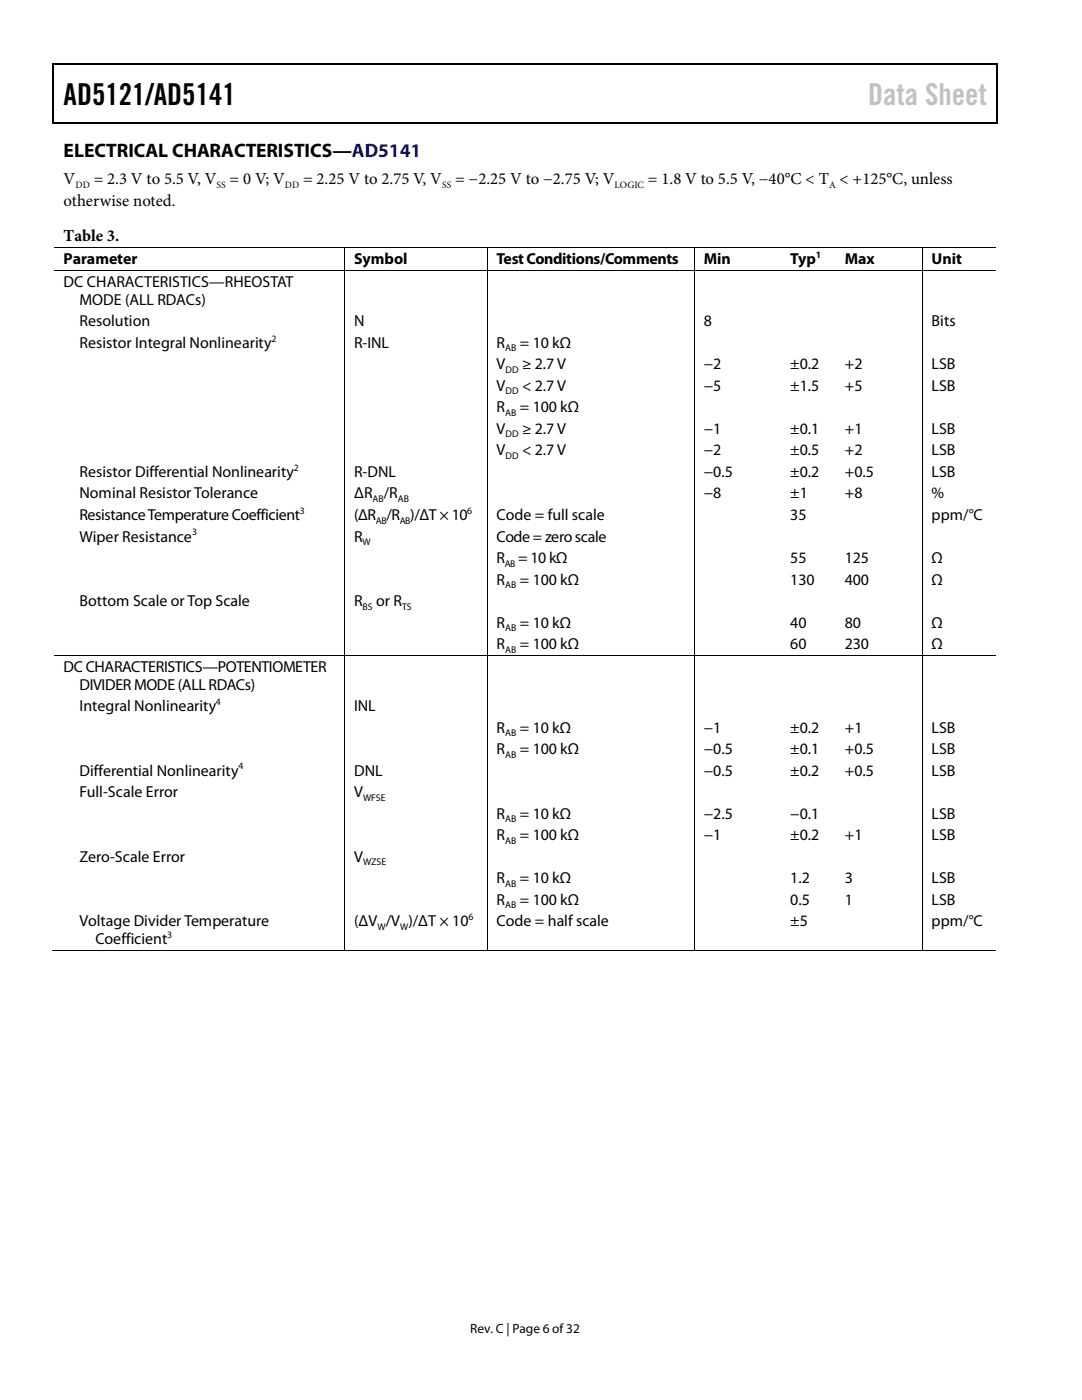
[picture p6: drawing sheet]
<svg xmlns="http://www.w3.org/2000/svg" width="216mm" height="279mm" viewBox="0 0 216 279" stroke-linecap="round" stroke-linejoin="round" font-family="sans-serif">
<defs><g id="words">
<text font-size="6" x="12.7" y="20.9">AD5121/AD5141</text>
<text font-size="6" fill="#c1c1c1" x="173.2" y="20.9">Data Sheet</text>
<text font-size="3.9" x="12.7" y="31.3">ELECTRICAL CHARACTERISTICS—AD5141</text>
<g font-size="3.3">
<text x="12.7" y="41.1">otherwise noted.</text>
<text x="12.7" y="36.8">V</text>
<text x="18.7" y="36.8">= 2.3 V to 5.5 V, V</text>
<text x="45.8" y="36.8">= 0 V; V</text>
<text x="60.5" y="36.8">= 2.25 V to 2.75 V, V</text>
<text x="90.8" y="36.8">= −2.25 V to −2.75 V; V</text>
<text x="129.3" y="36.8">= 1.8 V to 5.5 V, −40°C &lt; T &lt; +125°C, unless</text>
<text x="12.7" y="48.2">Table 3.</text>
</g>
<g font-size="3.2">
<text x="12.7" y="52.7">Parameter</text>
<text x="70.7" y="52.7">Symbol</text>
<text x="99.1" y="52.7">Test Conditions/Comments</text>
<text x="140.4" y="52.7">Min</text>
<text x="157.7" y="52.7">Typ</text>
<text x="168.6" y="52.7">Max</text>
<text x="185.9" y="52.7">Unit</text>
<text x="12.7" y="57.2">DC CHARACTERISTICS—RHEOSTAT</text>
<text x="15.9" y="65.1">Resolution</text>
<text x="15.9" y="60.8">MODE (ALL RDACs)</text>
<text x="70.7" y="65.1">N</text>
<text x="140.4" y="65.1">8</text>
<text x="185.9" y="65.1">Bits</text>
<text x="15.9" y="69.4">Resistor Integral Nonlinearity</text>
<text x="70.7" y="69.4">R-INL</text>
<text x="99.1" y="69.4">R</text>
<text x="103.7" y="69.4">= 10 kΩ</text>
<text x="99.1" y="73.7">V</text>
<text x="99.1" y="78">V</text>
<text x="104.2" y="78">&lt; 2.7 V</text>
<text x="104.2" y="73.7">≥ 2.7 V</text>
<text x="140.4" y="73.7">−2</text>
<text x="140.4" y="78">−5</text>
<text x="157.7" y="73.7">±0.2</text>
<text x="157.7" y="78">±1.5</text>
<text x="168.6" y="73.7">+2</text>
<text x="168.6" y="78">+5</text>
<text x="185.9" y="73.7">LSB</text>
<text x="185.9" y="78">LSB</text>
<text x="99.1" y="82.3">R</text>
<text x="103.7" y="82.3">= 100 kΩ</text>
<text x="99.1" y="86.6">V</text>
<text x="104.2" y="86.6">≥ 2.7 V</text>
<text x="140.4" y="86.6">−1</text>
<text x="157.7" y="86.6">±0.1</text>
<text x="168.6" y="86.6">+1</text>
<text x="185.9" y="86.6">LSB</text>
<text x="15.9" y="95.2">Resistor Differential Nonlinearity</text>
<text x="70.7" y="95.2">R-DNL</text>
<text x="99.1" y="90.9">V</text>
<text x="104.2" y="90.9">&lt; 2.7 V</text>
<text x="140.4" y="95.2">−0.5</text>
<text x="140.4" y="90.9">−2</text>
<text x="157.7" y="90.9">±0.5</text>
<text x="157.7" y="95.2">±0.2</text>
<text x="168.6" y="90.9">+2</text>
<text x="168.6" y="95.2">+0.5</text>
<text x="185.9" y="95.2">LSB</text>
<text x="185.9" y="90.9">LSB</text>
<text x="15.9" y="99.5">Nominal Resistor Tolerance</text>
<text x="70.7" y="99.5">ΔR</text>
<text x="76.6" y="99.5">/R</text>
<text x="140.4" y="99.5">−8</text>
<text x="157.7" y="99.5">±1</text>
<text x="168.6" y="99.5">+8</text>
<text x="185.9" y="99.5">%</text>
<text x="15.9" y="103.8">Resistance Temperature Coefficient</text>
<text x="70.7" y="103.8">(ΔR /R )/ΔT × 10</text>
<text x="99.1" y="103.8">Code = full scale</text>
<text x="157.7" y="103.8">35</text>
<text x="185.9" y="103.8">ppm/°C</text>
<text x="15.9" y="108.1">Wiper Resistance</text>
<text x="70.7" y="108.1">R</text>
<text x="99.1" y="108.1">Code = zero scale</text>
<text x="99.1" y="112.4">R</text>
<text x="103.4" y="112.4">= 10 kΩ</text>
<text x="157.7" y="112.4">55</text>
<text x="168.6" y="112.4">125</text>
<text x="185.9" y="112.4">Ω</text>
<text x="99.1" y="116.7">R</text>
<text x="103.7" y="116.7">= 100 kΩ</text>
<text x="157.7" y="116.7">130</text>
<text x="168.6" y="116.7">400</text>
<text x="185.9" y="116.7">Ω</text>
<text x="15.9" y="120.9">Bottom Scale or Top Scale</text>
<text x="70.7" y="120.9">R</text>
<text x="75.1" y="120.9">or R</text>
<text x="99.1" y="125.3">R</text>
<text x="103.7" y="125.3">= 10 kΩ</text>
<text x="157.7" y="125.3">40</text>
<text x="168.6" y="125.3">80</text>
<text x="185.9" y="125.3">Ω</text>
<text x="99.1" y="129.5">R</text>
<text x="103.7" y="129.5">= 100 kΩ</text>
<text x="157.7" y="129.5">60</text>
<text x="168.6" y="129.5">230</text>
<text x="185.9" y="129.5">Ω</text>
<text x="12.7" y="134">DC CHARACTERISTICS—POTENTIOMETER</text>
<text x="15.9" y="137.6">DIVIDER MODE (ALL RDACs)</text>
<text x="15.9" y="141.9">Integral Nonlinearity</text>
<text x="70.7" y="141.9">INL</text>
<text x="99.1" y="146.2">R</text>
<text x="103.7" y="146.2">= 10 kΩ</text>
<text x="140.4" y="146.2">−1</text>
<text x="157.7" y="146.2">±0.2</text>
<text x="168.6" y="146.2">+1</text>
<text x="185.9" y="146.2">LSB</text>
<text x="15.9" y="154.8">Differential Nonlinearity</text>
<text x="70.7" y="154.8">DNL</text>
<text x="99.1" y="150.5">R</text>
<text x="103.7" y="150.5">= 100 kΩ</text>
<text x="140.4" y="154.8">−0.5</text>
<text x="140.4" y="150.5">−0.5</text>
<text x="157.7" y="154.8">±0.2</text>
<text x="157.7" y="150.5">±0.1</text>
<text x="168.6" y="154.8">+0.5</text>
<text x="168.6" y="150.5">+0.5</text>
<text x="185.9" y="154.8">LSB</text>
<text x="185.9" y="150.5">LSB</text>
<text x="15.9" y="159.1">Full-Scale Error</text>
<text x="70.7" y="159.1">V</text>
<text x="99.1" y="163.4">R</text>
<text x="99.1" y="167.7">R</text>
<text x="103.7" y="163.4">= 10 kΩ</text>
<text x="103.7" y="167.7">= 100 kΩ</text>
<text x="140.4" y="163.4">−2.5</text>
<text x="140.4" y="167.7">−1</text>
<text x="157.7" y="163.4">−0.1</text>
<text x="157.7" y="167.7">±0.2</text>
<text x="168.6" y="167.7">+1</text>
<text x="185.9" y="163.4">LSB</text>
<text x="185.9" y="167.7">LSB</text>
<text x="15.9" y="172">Zero-Scale Error</text>
<text x="70.7" y="172">V</text>
<text x="99.1" y="176.3">R</text>
<text x="103.7" y="176.3">= 10 kΩ</text>
<text x="157.7" y="176.3">1.2</text>
<text x="168.6" y="176.3">3</text>
<text x="185.9" y="176.3">LSB</text>
<text x="15.9" y="184.9">Voltage Divider Temperature</text>
<text x="70.7" y="184.9">(ΔV /V )/ΔT × 10</text>
<text x="99.1" y="180.6">R</text>
<text x="99.1" y="184.9">Code = half scale</text>
<text x="103.7" y="180.6">= 100 kΩ</text>
<text x="157.7" y="184.9">±5</text>
<text x="157.7" y="180.6">0.5</text>
<text x="168.6" y="180.6">1</text>
<text x="185.9" y="184.9">ppm/°C</text>
<text x="185.9" y="180.6">LSB</text>
<text x="19" y="188.5">Coefficient</text>
</g>
<text font-size="2.7" x="93.8" y="266">Rev. C | Page 6 of32</text>
<g font-size="1.9">
<text x="15.1" y="37.5">DD</text>
<text x="43.2" y="37.5">SS</text>
<text x="56.9" y="37.5">DD</text>
<text x="88.2" y="37.5">SS</text>
<text x="122.6" y="37.5">LOGIC</text>
<text x="165.4" y="37.5">A</text>
<text x="162.8" y="51.5">1</text>
<text x="54.1" y="68.2">2</text>
<text x="100.8" y="70.1">AB</text>
<text x="100.9" y="74.4">DD</text>
<text x="100.8" y="83">AB</text>
<text x="100.9" y="78.7">DD</text>
<text x="100.9" y="87.3">DD</text>
<text x="58.6" y="93.9">2</text>
<text x="100.9" y="91.6">DD</text>
<text x="74.3" y="100.2">AB</text>
<text x="79.4" y="100.2">AB</text>
<text x="38.3" y="106.8">3</text>
<text x="59.8" y="102.5">3</text>
<text x="75" y="104.5">AB</text>
<text x="79.8" y="104.5">AB</text>
<text x="93.2" y="102.5">6</text>
<text x="72.3" y="108.8">W</text>
<text x="100.7" y="113.1">AB</text>
<text x="100.8" y="117.4">AB</text>
<text x="72.3" y="121.7">BS</text>
<text x="80.2" y="121.7">TS</text>
<text x="100.8" y="126">AB</text>
<text x="100.8" y="130.3">AB</text>
<text x="43.1" y="140.7">4</text>
<text x="100.8" y="146.9">AB</text>
<text x="47.6" y="153.5">4</text>
<text x="100.8" y="151.2">AB</text>
<text x="72.4" y="159.8">WFSE</text>
<text x="100.8" y="164.1">AB</text>
<text x="72.4" y="172.7">WZSE</text>
<text x="100.8" y="168.4">AB</text>
<text x="100.8" y="177">AB</text>
<text x="75.3" y="185.6">W</text>
<text x="79.8" y="185.6">W</text>
<text x="93.5" y="183.6">6</text>
<text x="100.8" y="181.3">AB</text>
<text x="33.4" y="187.2">3</text>
</g>
</g></defs>
<g fill="#000">
<path d="M10.5 12.7h.3v1h-.3zM10.5 12.7h.3v.3h-.3zM133.3 12.7h.3v.3h-.3zM198.8 12.7h.2v1h-.2zM198.8 12.7h.2v.3h-.2zM10.5 24.4h.3v.2h-.3zM133.1 24.4h.2v.2h-.2zM198.8 24.4h.2v.2h-.2zM68.7 49.4h.1v.1h-.1zM68.7 53.9h.1v.2h-.1zM97.1 49.4h.2v.1h-.2zM97.1 53.9h.2v.2h-.2z"/>
<path d="M138.4 49.4h.2v.1h-.2zM138.4 53.9h.2v.2h-.2zM155.8 49.4h.2v.1h-.2zM155.8 53.9h.2v.2h-.2zM166.7 49.4h.2v.1h-.2zM166.7 53.9h.2v.2h-.2zM183.9 49.4h.2v.1h-.2zM183.9 53.9h.2v.2h-.2zM68.7 130.7h.1v.2h-.1zM97.1 130.7h.2v.2h-.2zM138.4 130.7h.2v.2h-.2zM155.8 130.7h.2v.2h-.2z"/>
<path d="M166.7 130.7h.2v.2h-.2zM183.9 130.7h.2v.2h-.2zM68.7 189.6h.1v.2h-.1zM97.1 189.6h.2v.2h-.2zM138.4 189.6h.2v.2h-.2zM155.5 189.6h.2v.2h-.2zM166.5 189.6h.1v.2h-.1zM183.9 189.6h.2v.2h-.2z"/>
</g>
<path d="M10.7 13.7v10.7M10.8 12.8h122.5M133.6 12.8h65.2M198.9 13.7v10.7M10.8 24.5h188" fill="none" stroke="#000" stroke-width=".25"/>
<g fill="none" stroke="#000" stroke-width=".2">
<path d="M10.8 49.4h57.9M10.8 54h57.9M68.7 49.5v4.4M68.7 54.1v76.6M68.8 49.4h28.3M68.8 54h28.3M97.2 49.5v4.4M97.2 54.1v76.6M97.3 49.4h41.1M97.3 54h41.1M138.5 49.5v4.4M138.5 54.1v76.6"/>
<path d="M138.6 49.4h17.2M138.6 54h17.2M156 49.4h10.7M156 54h10.7M166.9 49.4h17M166.9 54h17M184 49.5v4.4M184 54.1v76.6M184.1 49.4h14.7M184.1 54h14.7M10.8 130.8h57.9M68.7 130.9v58.7"/>
<path d="M68.8 130.8h28.3M97.2 130.9v58.7M97.3 130.8h41.1M138.5 130.9v58.7M138.6 130.8h17.2M156 130.8h10.7M166.9 130.8h17M184 130.9v58.7M184.1 130.8h14.7M10.5 189.7h58.2M68.8 189.7h28.3M97.3 189.7h41.1"/>
<path d="M138.6 189.7h45.3M184.1 189.7h14.7"/>
</g>
<use href="#words"/>
</svg>
